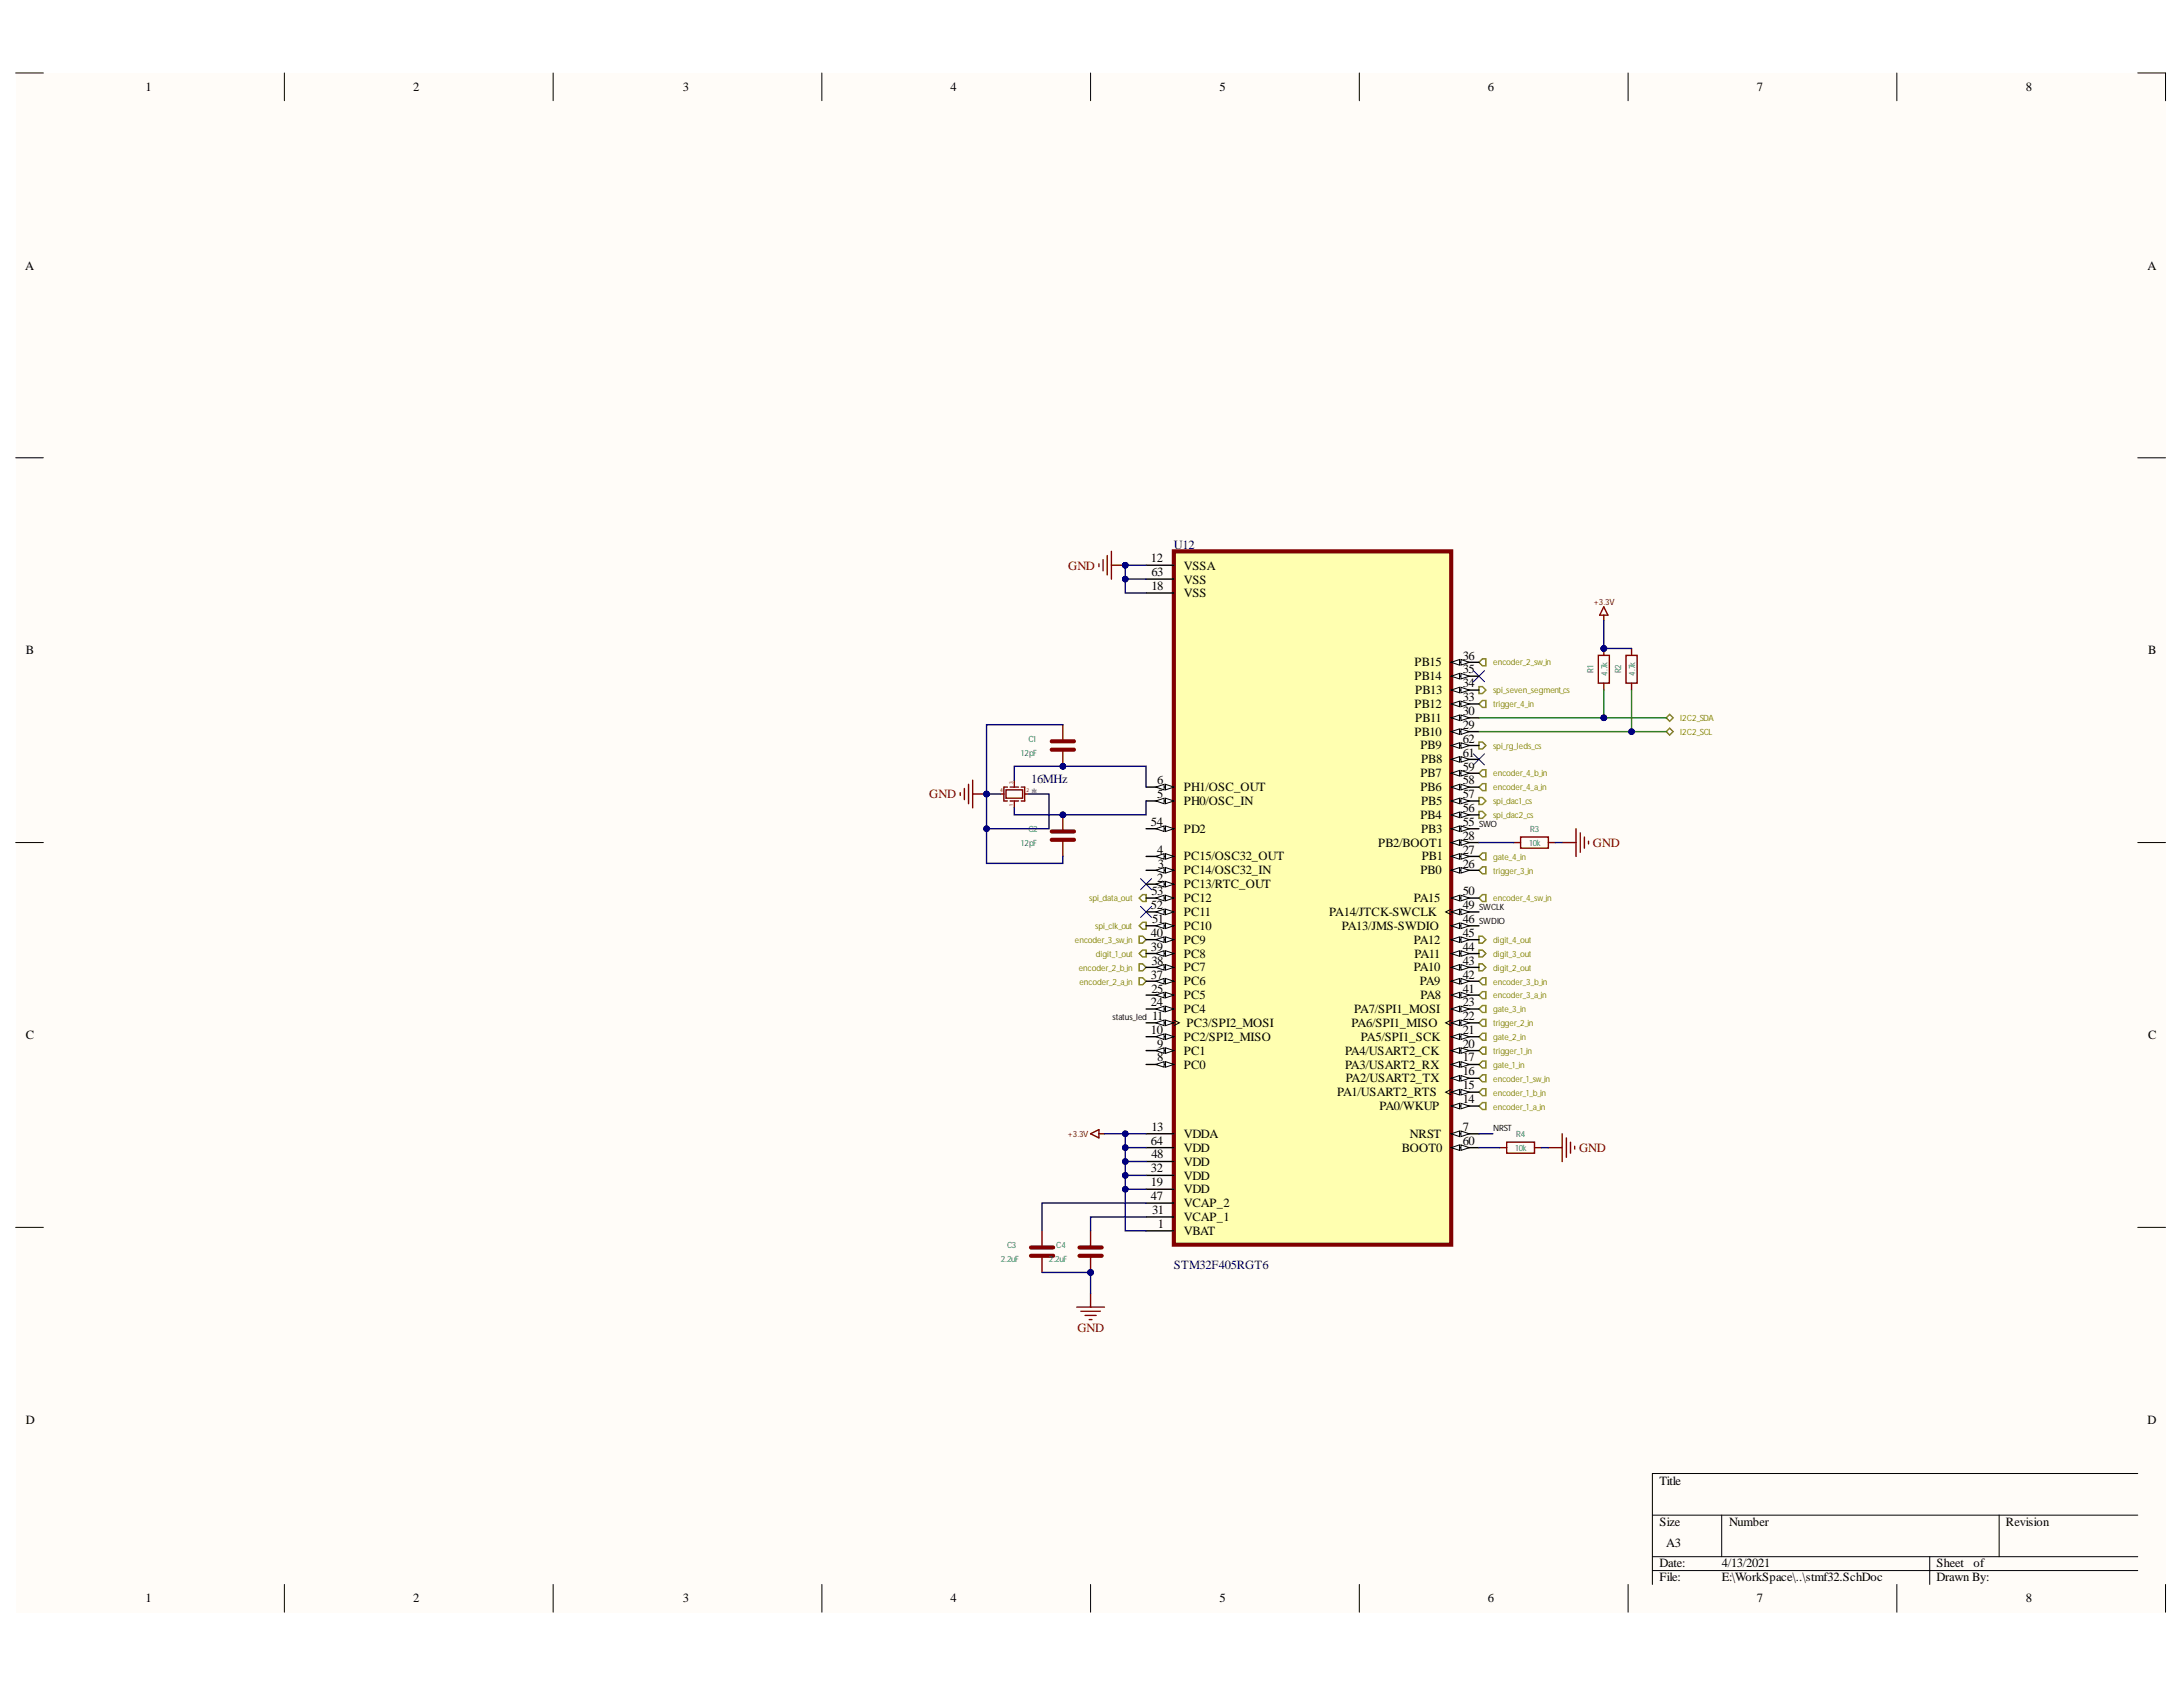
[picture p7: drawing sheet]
<svg xmlns="http://www.w3.org/2000/svg" width="279mm" height="216mm" viewBox="0 0 279 216" stroke-linecap="round" stroke-linejoin="round" font-family="sans-serif">
<defs><g id="words">
<g font-size="1.6">
<text x="18.6" y="11.7">1</text>
<text x="52.9" y="11.7">2</text>
<text x="87.4" y="11.7">3</text>
<text x="121.6" y="11.7">4</text>
<text x="156.1" y="11.7">5</text>
<text x="190.4" y="11.7">6</text>
<text x="224.9" y="11.7">7</text>
<text x="259.3" y="11.7">8</text>
<text x="3.2" y="34.5">A</text>
<text x="274.8" y="34.5">A</text>
<text x="147.3" y="72">12</text>
<text x="147.4" y="75.5">18</text>
<text x="147.4" y="73.7">63</text>
<text x="151.5" y="76.4">VSS</text>
<text x="151.5" y="74.7">VSS</text>
<text x="151.5" y="72.9">VSSA</text>
<text x="3.3" y="83.7">B</text>
<text x="274.9" y="83.7">B</text>
<text x="181" y="87">PB14</text>
<text x="181" y="85.2">PB15</text>
<text x="181.1" y="88.8">PB13</text>
<text x="187.2" y="89.7">33</text>
<text x="187.2" y="88">34</text>
<text x="187.2" y="86.2">35</text>
<text x="187.2" y="84.4">36</text>
<text x="181" y="94.1">PB10</text>
<text x="181" y="90.6">PB12</text>
<text x="181.1" y="92.4">PB11</text>
<text x="181.8" y="95.9">PB9</text>
<text x="187.2" y="95.1">62</text>
<text x="187.2" y="93.3">29</text>
<text x="187.2" y="91.5">30</text>
<text x="148.1" y="100.4">6</text>
<text x="151.5" y="101.2">PH1/OSC_OUT</text>
<text x="181.8" y="101.2">PB6</text>
<text x="181.8" y="99.5">PB7</text>
<text x="181.9" y="97.7">PB8</text>
<text x="187.2" y="100.4">58</text>
<text x="187.2" y="98.6">59</text>
<text x="187.2" y="96.8">61</text>
<text x="147.3" y="105.7">54</text>
<text x="148.1" y="102.2">5</text>
<text x="151.5" y="106.6">PD2</text>
<text x="151.5" y="103">PH0/OSC_IN</text>
<text x="181.8" y="104.8">PB4</text>
<text x="181.9" y="106.6">PB3</text>
<text x="181.9" y="103">PB5</text>
<text x="187.2" y="107.5">28</text>
<text x="187.2" y="105.7">55</text>
<text x="187.2" y="103.9">56</text>
<text x="187.2" y="102.2">57</text>
<text x="148.1" y="112.8">2</text>
<text x="148.1" y="109.3">4</text>
<text x="148.2" y="111">3</text>
<text x="151.5" y="113.7">PC13/RTC_OUT</text>
<text x="151.5" y="111.9">PC14/OSC32_IN</text>
<text x="151.5" y="110.1">PC15/OSC32_OUT</text>
<text x="176.4" y="108.3">PB2/BOOT1</text>
<text x="181.8" y="111.9">PB0</text>
<text x="182" y="110.1">PB1</text>
<text x="187.2" y="111">26</text>
<text x="187.2" y="109.3">27</text>
<text x="147.3" y="119.9">40</text>
<text x="147.3" y="116.4">52</text>
<text x="147.4" y="114.6">53</text>
<text x="147.4" y="118.1">51</text>
<text x="151.5" y="119">PC10</text>
<text x="151.5" y="117.2">PC11</text>
<text x="151.5" y="115.4">PC12</text>
<text x="170.1" y="117.2">PA14/JTCK-SWCLK</text>
<text x="171.7" y="119">PA13/JMS-SWDIO</text>
<text x="180.9" y="115.4">PA15</text>
<text x="187.2" y="119.9">45</text>
<text x="187.2" y="118.1">46</text>
<text x="187.2" y="116.4">49</text>
<text x="187.2" y="114.6">50</text>
<text x="147.3" y="125.2">37</text>
<text x="147.3" y="121.7">39</text>
<text x="147.4" y="123.5">38</text>
<text x="151.5" y="124.3">PC7</text>
<text x="151.5" y="122.5">PC8</text>
<text x="151.5" y="120.8">PC9</text>
<text x="180.9" y="124.3">PA10</text>
<text x="180.9" y="120.8">PA12</text>
<text x="181" y="122.5">PA11</text>
<text x="187.2" y="125.2">42</text>
<text x="187.2" y="123.5">43</text>
<text x="187.2" y="121.7">44</text>
<text x="147.3" y="128.8">24</text>
<text x="147.4" y="127">25</text>
<text x="147.4" y="130.6">11</text>
<text x="151.5" y="129.6">PC4</text>
<text x="151.5" y="127.9">PC5</text>
<text x="151.5" y="126.1">PC6</text>
<text x="151.8" y="131.4">PC3/SPI2_MOSI</text>
<text x="173" y="131.4">PA6/SPI1_MISO</text>
<text x="173.3" y="129.6">PA7/SPI1_MOSI</text>
<text x="181.7" y="126.1">PA9</text>
<text x="181.8" y="127.9">PA8</text>
<text x="187.2" y="130.6">22</text>
<text x="187.2" y="128.8">23</text>
<text x="187.2" y="127">41</text>
<text x="3.3" y="132.9">C</text>
<text x="147.3" y="132.4">10</text>
<text x="148.1" y="135.8">8</text>
<text x="148.1" y="134.1">9</text>
<text x="151.5" y="136.8">PC0</text>
<text x="151.5" y="135">PC1</text>
<text x="151.5" y="133.2">PC2/SPI2_MISO</text>
<text x="172.2" y="136.8">PA3/USART2_RX</text>
<text x="172.2" y="135">PA4/USART2_CK</text>
<text x="174.2" y="133.2">PA5/SPI1_SCK</text>
<text x="187.2" y="137.6">16</text>
<text x="187.2" y="135.8">17</text>
<text x="187.2" y="134.1">20</text>
<text x="187.2" y="132.4">21</text>
<text x="274.9" y="132.9">C</text>
<text x="171.1" y="140.3">PA1/USART2_RTS</text>
<text x="172.2" y="138.5">PA2/USART2_TX</text>
<text x="176.5" y="142.1">PA0/WKUP</text>
<text x="187.2" y="141.1">14</text>
<text x="187.2" y="139.4">15</text>
<text x="147.3" y="146.5">64</text>
<text x="147.4" y="148.3">48</text>
<text x="147.4" y="144.7">13</text>
<text x="151.5" y="149.2">VDD</text>
<text x="151.5" y="147.4">VDD</text>
<text x="151.5" y="145.6">VDDA</text>
<text x="179.4" y="147.4">BOOT0</text>
<text x="180.4" y="145.6">NRST</text>
<text x="187.2" y="146.5">60</text>
<text x="187.2" y="144.7">7</text>
<text x="147.3" y="153.6">47</text>
<text x="147.3" y="151.8">19</text>
<text x="147.3" y="150">32</text>
<text x="147.4" y="155.4">31</text>
<text x="151.5" y="154.5">VCAP_2</text>
<text x="151.5" y="152.7">VDD</text>
<text x="151.5" y="151">VDD</text>
<text x="148.2" y="157.1">1</text>
<text x="151.5" y="158.1">VBAT</text>
<text x="151.5" y="156.3">VCAP_1</text>
<text x="3.3" y="182.2">D</text>
<text x="274.8" y="182.2">D</text>
<text x="212.4" y="190">Title</text>
<text x="212.4" y="195.3">Size</text>
<text x="213.3" y="198">A3</text>
<text x="221.3" y="195.3">Number</text>
<text x="256.7" y="195.3">Revision</text>
<text x="212.4" y="200.6">Date:</text>
<text x="212.4" y="202.4">File:</text>
<text x="220.4" y="200.6">4/13/2021</text>
<text x="220.4" y="202.4">E:\WorkSpace\..\stmf32.SchDoc</text>
<text x="247.9" y="200.6">Sheet</text>
<text x="247.9" y="202.4">Drawn By:</text>
<text x="252.6" y="200.6">of</text>
<text x="18.6" y="205.1">1</text>
<text x="52.9" y="205.1">2</text>
<text x="87.4" y="205.1">3</text>
<text x="121.6" y="205.1">4</text>
<text x="156.1" y="205.1">5</text>
<text x="190.4" y="205.1">6</text>
<text x="224.9" y="205.1">7</text>
<text x="259.3" y="205.1">8</text>
</g>
<g font-size="1.6" fill="#000080">
<text x="150.2" y="70.2">U12</text>
<text x="132" y="100.2">16MHz</text>
<text x="132" y="102">*</text>
<text x="150.2" y="162.5">STM32F405RGT6</text>
</g>
<g font-size="1.6" fill="#800000">
<text x="136.7" y="72.9">GND</text>
<text x="118.9" y="102.2">GND</text>
<text x="203.9" y="108.3">GND</text>
<text x="202.1" y="147.4">GND</text>
<text x="137.9" y="170.5">GND</text>
</g>
<g font-size="1.1" fill="#800000">
<text x="204" y="77.4">+3.3V</text>
<text x="136.6" y="145.5">+3.3V</text>
</g>
<g font-size="1.1" fill="#848400">
<text x="191.1" y="85.2">encoder_2_sw_in</text>
<text x="191.1" y="88.7">spi_seven_segment_cs</text>
<text x="191.1" y="90.5">trigger_4_in</text>
<text x="191.1" y="95.8">spi_rg_leds_cs</text>
<text x="215" y="94">I2C2_SCL</text>
<text x="215" y="92.3">I2C2_SDA</text>
<text x="191.1" y="101.1">encoder_4_a_in</text>
<text x="191.1" y="99.4">encoder_4_b_in</text>
<text x="191.1" y="102.9">spi_dac1_cs</text>
<text x="191.1" y="104.7">spi_dac2_cs</text>
<text x="191.1" y="111.8">trigger_3_in</text>
<text x="191.1" y="110">gate_4_in</text>
<text x="139.4" y="115.4">spi_data_out</text>
<text x="140.2" y="118.9">spi_clk_out</text>
<text x="191.1" y="115.4">encoder_4_sw_in</text>
<text x="137.6" y="120.7">encoder_3_sw_in</text>
<text x="138.1" y="124.2">encoder_2_b_in</text>
<text x="140.3" y="122.5">digit_1_out</text>
<text x="191.1" y="124.2">digit_2_out</text>
<text x="191.1" y="122.5">digit_3_out</text>
<text x="191.1" y="120.7">digit_4_out</text>
<text x="138.1" y="126">encoder_2_a_in</text>
<text x="191.1" y="131.3">trigger_2_in</text>
<text x="191.1" y="129.6">gate_3_in</text>
<text x="191.1" y="127.8">encoder_3_a_in</text>
<text x="191.1" y="126">encoder_3_b_in</text>
<text x="191.1" y="136.7">gate_1_in</text>
<text x="191.1" y="134.9">trigger_1_in</text>
<text x="191.1" y="133.1">gate_2_in</text>
<text x="191.1" y="142">encoder_1_a_in</text>
<text x="191.1" y="140.2">encoder_1_b_in</text>
<text x="191.1" y="138.4">encoder_1_sw_in</text>
</g>
<g font-size="1.1" fill="#008484">
<text x="204" y="86.1" transform="rotate(-90 204 86.1)">R1</text>
<text x="205.7" y="86.5" transform="rotate(-90 205.7 86.5)">4.7k</text>
<text x="207.5" y="86.2" transform="rotate(-90 207.5 86.2)">R2</text>
<text x="209.3" y="86.5" transform="rotate(-90 209.3 86.5)">4.7k</text>
<text x="131.6" y="95">C1</text>
<text x="130.7" y="96.8">12pF</text>
<text x="131.6" y="106.5">C2</text>
<text x="195.8" y="106.5">R3</text>
<text x="130.7" y="108.3">12pF</text>
<text x="195.8" y="108.3">10k</text>
<text x="194" y="147.3">10k</text>
<text x="194.1" y="145.5">R4</text>
<text x="128.1" y="161.5">2.2uF</text>
<text x="128.9" y="159.8">C3</text>
<text x="134.3" y="161.5">2.2uF</text>
<text x="135.2" y="159.8">C4</text>
</g>
<g font-size="1.1">
<text x="189.3" y="105.8">SWO</text>
<text x="189.3" y="116.5">SWCLK</text>
<text x="189.3" y="118.2">SWDIO</text>
<text x="142.4" y="130.6">status_led</text>
<text x="191.1" y="144.8">NRST</text>
</g>
<g font-size=".7" fill="#840000">
<text x="128" y="101.4">4</text>
<text x="129.7" y="100.3" transform="rotate(-90 129.7 100.3)">3</text>
<text x="131.4" y="101.4">2</text>
<text x="129.7" y="103.1" transform="rotate(-90 129.7 103.1)">1</text>
</g>
</g></defs>
<g fill="#fffcf8">
<path d="M2 9.3h275.2v197h-275.2z" fill-rule="evenodd"/>
<path d="M5.6 12.9h268v189.9h-268z" fill-rule="evenodd"/>
</g>
<g fill="none" stroke="#000" stroke-width=".13">
<path d="M2 9.3h3.6M36.4 9.3v3.6M70.8 9.3v3.6M105.2 9.3v3.6M139.6 9.3v3.6M174 9.3v3.6M208.4 9.3v3.6M242.8 9.3v3.6M273.6 9.3h3.6v3.6M2 58.6h3.6M273.6 58.6h3.6M2 107.8h3.6"/>
<path d="M273.6 107.8h3.6M2 157.1h3.6M273.6 157.1h3.6M211.5 193.9h62.1M211.5 199.2h62.1M220.4 193.9v5.3M247 199.2v3.6M255.9 193.9v5.3M273.6 188.6h-62.1v14.2M36.4 202.8v3.5M70.8 202.8v3.5M105.2 202.8v3.5"/>
<path d="M139.6 202.8v3.5M174 202.8v3.5M208.4 202.8v3.5M211.5 201h62.1M242.8 202.8v3.5M277.2 202.8v3.5"/>
</g>
<path d="M189.3 136.2l.4-.4h.5v.9h-.5z" fill-rule="evenodd" fill="#fff"/>
<path d="M189.3 136.2l.4-.4h.5v.9h-.5z" fill="none" stroke="#848400" stroke-width=".18"/>
<path d="M189.3 134.5l.4-.5h.5v.9h-.5z" fill-rule="evenodd" fill="#fff"/>
<path d="M189.3 134.5l.4-.5h.5v.9h-.5z" fill="none" stroke="#848400" stroke-width=".18"/>
<path d="M189.3 132.7l.4-.5h.5v.9h-.5z" fill-rule="evenodd" fill="#fff"/>
<path d="M189.3 132.7l.4-.5h.5v.9h-.5z" fill="none" stroke="#848400" stroke-width=".18"/>
<path d="M189.3 130.9l.4-.4h.5v.8h-.5z" fill-rule="evenodd" fill="#fff"/>
<path d="M189.3 130.9l.4-.4h.5v.8h-.5z" fill="none" stroke="#848400" stroke-width=".18"/>
<path d="M189.3 129.1l.4-.4h.5v.9h-.5z" fill-rule="evenodd" fill="#fff"/>
<path d="M189.3 129.1l.4-.4h.5v.9h-.5z" fill="none" stroke="#848400" stroke-width=".18"/>
<path d="M189.3 111.4l.4-.5h.5v.9h-.5z" fill-rule="evenodd" fill="#fff"/>
<path d="M189.3 111.4l.4-.5h.5v.9h-.5z" fill="none" stroke="#848400" stroke-width=".18"/>
<path d="M189.3 109.6l.4-.4h.5v.8h-.5z" fill-rule="evenodd" fill="#fff"/>
<path d="M189.3 109.6l.4-.4h.5v.8h-.5z" fill="none" stroke="#848400" stroke-width=".18"/>
<path d="M189.3 90.1l.4-.5h.5v.9h-.5z" fill-rule="evenodd" fill="#fff"/>
<path d="M189.3 90.1l.4-.5h.5v.9h-.5z" fill="none" stroke="#848400" stroke-width=".18"/>
<path d="M189.3 141.5l.4-.4h.5v.9h-.5z" fill-rule="evenodd" fill="#fff"/>
<path d="M189.3 141.5l.4-.4h.5v.9h-.5z" fill="none" stroke="#848400" stroke-width=".18"/>
<path d="M189.3 139.8l.4-.5h.5v.9h-.5z" fill-rule="evenodd" fill="#fff"/>
<path d="M189.3 139.8l.4-.5h.5v.9h-.5z" fill="none" stroke="#848400" stroke-width=".18"/>
<path d="M189.3 138l.4-.4h.5v.8h-.5z" fill-rule="evenodd" fill="#fff"/>
<path d="M189.3 138l.4-.4h.5v.8h-.5z" fill="none" stroke="#848400" stroke-width=".18"/>
<path d="M145.8 125.1h.4l.5 .5-.5 .4h-.4z" fill-rule="evenodd" fill="#fff"/>
<path d="M145.8 125.1h.4l.5 .5-.5 .4h-.4z" fill="none" stroke="#848400" stroke-width=".18"/>
<path d="M145.8 123.4h.4l.5 .4-.5 .4h-.4z" fill-rule="evenodd" fill="#fff"/>
<path d="M145.8 123.4h.4l.5 .4-.5 .4h-.4z" fill="none" stroke="#848400" stroke-width=".18"/>
<path d="M189.3 84.8l.4-.5h.5v.9h-.5z" fill-rule="evenodd" fill="#fff"/>
<path d="M189.3 84.8l.4-.5h.5v.9h-.5z" fill="none" stroke="#848400" stroke-width=".18"/>
<path d="M189.3 127.4l.4-.5h.5v.9h-.5z" fill-rule="evenodd" fill="#fff"/>
<path d="M189.3 127.4l.4-.5h.5v.9h-.5z" fill="none" stroke="#848400" stroke-width=".18"/>
<path d="M189.3 125.6l.4-.5h.5v.9h-.5z" fill-rule="evenodd" fill="#fff"/>
<path d="M189.3 125.6l.4-.5h.5v.9h-.5z" fill="none" stroke="#848400" stroke-width=".18"/>
<path d="M145.8 119.8h.4l.5 .5-.5 .4h-.4z" fill-rule="evenodd" fill="#fff"/>
<path d="M145.8 119.8h.4l.5 .5-.5 .4h-.4z" fill="none" stroke="#848400" stroke-width=".18"/>
<path d="M189.3 100.7l.4-.4h.5v.9h-.5z" fill-rule="evenodd" fill="#fff"/>
<path d="M189.3 100.7l.4-.4h.5v.9h-.5z" fill="none" stroke="#848400" stroke-width=".18"/>
<path d="M189.3 99l.4-.5h.5v.9h-.5z" fill-rule="evenodd" fill="#fff"/>
<path d="M189.3 99l.4-.5h.5v.9h-.5z" fill="none" stroke="#848400" stroke-width=".18"/>
<path d="M189.3 114.9l.4-.4h.5v.9h-.5z" fill-rule="evenodd" fill="#fff"/>
<path d="M189.3 114.9l.4-.4h.5v.9h-.5z" fill="none" stroke="#848400" stroke-width=".18"/>
<path d="M145.8 122l.4-.4h.5v.9h-.5z" fill-rule="evenodd" fill="#fff"/>
<path d="M145.8 122l.4-.4h.5v.9h-.5z" fill="none" stroke="#848400" stroke-width=".18"/>
<path d="M189.3 123.4h.4l.5 .4-.5 .4h-.4z" fill-rule="evenodd" fill="#fff"/>
<path d="M189.3 123.4h.4l.5 .4-.5 .4h-.4z" fill="none" stroke="#848400" stroke-width=".18"/>
<path d="M189.3 121.6h.4l.5 .4-.5 .5h-.4z" fill-rule="evenodd" fill="#fff"/>
<path d="M189.3 121.6h.4l.5 .4-.5 .5h-.4z" fill="none" stroke="#848400" stroke-width=".18"/>
<path d="M189.3 119.8h.4l.5 .5-.5 .4h-.4z" fill-rule="evenodd" fill="#fff"/>
<path d="M189.3 119.8h.4l.5 .5-.5 .4h-.4z" fill="none" stroke="#848400" stroke-width=".18"/>
<path d="M145.8 118.5l.4-.5h.5v.9h-.5z" fill-rule="evenodd" fill="#fff"/>
<path d="M145.8 118.5l.4-.5h.5v.9h-.5z" fill="none" stroke="#848400" stroke-width=".18"/>
<path d="M145.8 114.9l.4-.4h.5v.9h-.5z" fill-rule="evenodd" fill="#fff"/>
<path d="M145.8 114.9l.4-.4h.5v.9h-.5z" fill="none" stroke="#848400" stroke-width=".18"/>
<path d="M189.3 102.1h.4l.5 .4-.5 .5h-.4z" fill-rule="evenodd" fill="#fff"/>
<path d="M189.3 102.1h.4l.5 .4-.5 .5h-.4z" fill="none" stroke="#848400" stroke-width=".18"/>
<path d="M189.3 103.8h.4l.5 .5-.5 .4h-.4z" fill-rule="evenodd" fill="#fff"/>
<path d="M189.3 103.8h.4l.5 .5-.5 .4h-.4z" fill="none" stroke="#848400" stroke-width=".18"/>
<path d="M189.3 87.9h.4l.5 .4-.5 .5h-.4z" fill-rule="evenodd" fill="#fff"/>
<path d="M189.3 87.9h.4l.5 .4-.5 .5h-.4z" fill="none" stroke="#848400" stroke-width=".18"/>
<path d="M189.3 95h.4l.5 .4-.5 .5h-.4z" fill-rule="evenodd" fill="#fff"/>
<path d="M189.3 95h.4l.5 .4-.5 .5h-.4z" fill="none" stroke="#848400" stroke-width=".18"/>
<path d="M213.7 93.2l.4 .4-.4 .5-.4-.5z" fill-rule="evenodd" fill="#fff"/>
<path d="M213.7 93.2l.4 .4-.4 .5-.4-.5z" fill="none" stroke="#848400" stroke-width=".18"/>
<path d="M213.7 91.4l.4 .5-.4 .4-.4-.4z" fill-rule="evenodd" fill="#fff"/>
<path d="M213.7 91.4l.4 .5-.4 .4-.4-.4z" fill="none" stroke="#848400" stroke-width=".18"/>
<path d="M188.6 96.5l1.4 1.4M188.6 85.8l1.4 1.4M190 96.5l-1.4 1.4M190 85.8l-1.4 1.4M146 116l1.4 1.4M146 112.4l1.4 1.5M147.4 116l-1.4 1.4M147.4 112.4l-1.4 1.5" fill="none" stroke="#000084" stroke-width=".13"/>
<path d="M150.2 70.6h35.5v88.7h-35.5z" fill-rule="evenodd" fill="#ffffb0"/>
<path d="M150.2 70.6h35.5v88.7h-35.5z" fill="none" stroke="#800000" stroke-width=".53"/>
<path d="M185.7 146.9h3.6" fill="none" stroke="#000" stroke-width=".18"/>
<path d="M185.7 146.9l1.1-.4v.7z" fill="#f8fcff"/>
<path d="M185.7 146.9l1.1-.4v.7z" fill="none" stroke="#000" stroke-width=".13"/>
<path d="M187 146.5l1.1 .4-1.1 .3z" fill="#f8fcff"/>
<path d="M187 146.5l1.1 .4-1.1 .3z" fill="none" stroke="#000" stroke-width=".13"/>
<path d="M185.7 145.1h3.6" fill="none" stroke="#000" stroke-width=".18"/>
<path d="M185.7 145.1l1.1-.4v.8z" fill="#f8fcff"/>
<path d="M185.7 145.1l1.1-.4v.8z" fill="none" stroke="#000" stroke-width=".13"/>
<path d="M187 144.7l1.1 .4-1.1 .4z" fill="#f8fcff"/>
<path d="M187 144.7l1.1 .4-1.1 .4z" fill="none" stroke="#000" stroke-width=".13"/>
<path d="M185.7 141.5h3.6" fill="none" stroke="#000" stroke-width=".18"/>
<path d="M185.7 141.5l1.1-.3v.7z" fill="#f8fcff"/>
<path d="M185.7 141.5l1.1-.3v.7z" fill="none" stroke="#000" stroke-width=".13"/>
<path d="M187 141.2l1.1 .3-1.1 .4z" fill="#f8fcff"/>
<path d="M187 141.2l1.1 .3-1.1 .4z" fill="none" stroke="#000" stroke-width=".13"/>
<path d="M185.7 139.8h3.6" fill="none" stroke="#000" stroke-width=".18"/>
<path d="M185.7 139.8l1.1-.4v.7z" fill="#f8fcff"/>
<path d="M185.7 139.8l1.1-.4v.7z" fill="none" stroke="#000" stroke-width=".13"/>
<path d="M187 139.4l1.1 .4-1.1 .3z" fill="#f8fcff"/>
<path d="M185.7 139.4l-.7 .4 .7 .3M187 139.4l1.1 .4-1.1 .3z" fill="none" stroke="#000" stroke-width=".13"/>
<path d="M185.7 138h3.6" fill="none" stroke="#000" stroke-width=".18"/>
<path d="M185.7 138l1.1-.4v.8z" fill="#f8fcff"/>
<path d="M185.7 138l1.1-.4v.8z" fill="none" stroke="#000" stroke-width=".13"/>
<path d="M187 137.6l1.1 .4-1.1 .4z" fill="#f8fcff"/>
<path d="M187 137.6l1.1 .4-1.1 .4z" fill="none" stroke="#000" stroke-width=".13"/>
<path d="M185.7 136.2h3.6" fill="none" stroke="#000" stroke-width=".18"/>
<path d="M185.7 136.2l1.1-.3v.7z" fill="#f8fcff"/>
<path d="M185.7 136.2l1.1-.3v.7z" fill="none" stroke="#000" stroke-width=".13"/>
<path d="M187 135.9l1.1 .3-1.1 .4z" fill="#f8fcff"/>
<path d="M187 135.9l1.1 .3-1.1 .4z" fill="none" stroke="#000" stroke-width=".13"/>
<path d="M185.7 134.5h3.6" fill="none" stroke="#000" stroke-width=".18"/>
<path d="M185.7 134.5l1.1-.4v.7z" fill="#f8fcff"/>
<path d="M185.7 134.5l1.1-.4v.7z" fill="none" stroke="#000" stroke-width=".13"/>
<path d="M187 134.1l1.1 .4-1.1 .3z" fill="#f8fcff"/>
<path d="M187 134.1l1.1 .4-1.1 .3z" fill="none" stroke="#000" stroke-width=".13"/>
<path d="M185.7 132.7h3.6" fill="none" stroke="#000" stroke-width=".18"/>
<path d="M185.7 132.7l1.1-.4v.7z" fill="#f8fcff"/>
<path d="M185.7 132.7l1.1-.4v.7z" fill="none" stroke="#000" stroke-width=".13"/>
<path d="M187 132.3l1.1 .4-1.1 .3z" fill="#f8fcff"/>
<path d="M187 132.3l1.1 .4-1.1 .3z" fill="none" stroke="#000" stroke-width=".13"/>
<path d="M185.7 130.9h3.6" fill="none" stroke="#000" stroke-width=".18"/>
<path d="M185.7 130.9l1.1-.4v.8z" fill="#f8fcff"/>
<path d="M185.7 130.9l1.1-.4v.8z" fill="none" stroke="#000" stroke-width=".13"/>
<path d="M187 130.5l1.1 .4-1.1 .4z" fill="#f8fcff"/>
<path d="M185.7 130.5l-.7 .4 .7 .4M187 130.5l1.1 .4-1.1 .4z" fill="none" stroke="#000" stroke-width=".13"/>
<path d="M185.7 129.1h3.6" fill="none" stroke="#000" stroke-width=".18"/>
<path d="M185.7 129.1l1.1-.3v.7z" fill="#f8fcff"/>
<path d="M185.7 129.1l1.1-.3v.7z" fill="none" stroke="#000" stroke-width=".13"/>
<path d="M187 128.8l1.1 .3-1.1 .4z" fill="#f8fcff"/>
<path d="M187 128.8l1.1 .3-1.1 .4z" fill="none" stroke="#000" stroke-width=".13"/>
<path d="M185.7 127.4h3.6" fill="none" stroke="#000" stroke-width=".18"/>
<path d="M185.7 127.4l1.1-.4v.7z" fill="#f8fcff"/>
<path d="M185.7 127.4l1.1-.4v.7z" fill="none" stroke="#000" stroke-width=".13"/>
<path d="M187 127l1.1 .4-1.1 .3z" fill="#f8fcff"/>
<path d="M187 127l1.1 .4-1.1 .3z" fill="none" stroke="#000" stroke-width=".13"/>
<path d="M185.7 125.6h3.6" fill="none" stroke="#000" stroke-width=".18"/>
<path d="M185.7 125.6l1.1-.4v.7z" fill="#f8fcff"/>
<path d="M185.7 125.6l1.1-.4v.7z" fill="none" stroke="#000" stroke-width=".13"/>
<path d="M187 125.2l1.1 .4-1.1 .3z" fill="#f8fcff"/>
<path d="M187 125.2l1.1 .4-1.1 .3z" fill="none" stroke="#000" stroke-width=".13"/>
<path d="M185.7 123.8h3.6" fill="none" stroke="#000" stroke-width=".18"/>
<path d="M185.7 123.8l1.1-.3v.7z" fill="#f8fcff"/>
<path d="M185.7 123.8l1.1-.3v.7z" fill="none" stroke="#000" stroke-width=".13"/>
<path d="M187 123.5l1.1 .3-1.1 .4z" fill="#f8fcff"/>
<path d="M187 123.5l1.1 .3-1.1 .4z" fill="none" stroke="#000" stroke-width=".13"/>
<path d="M185.7 122h3.6" fill="none" stroke="#000" stroke-width=".18"/>
<path d="M185.7 122l1.1-.3v.7z" fill="#f8fcff"/>
<path d="M185.7 122l1.1-.3v.7z" fill="none" stroke="#000" stroke-width=".13"/>
<path d="M187 121.7l1.1 .3-1.1 .4z" fill="#f8fcff"/>
<path d="M187 121.7l1.1 .3-1.1 .4z" fill="none" stroke="#000" stroke-width=".13"/>
<path d="M185.7 120.3h3.6" fill="none" stroke="#000" stroke-width=".18"/>
<path d="M185.7 120.3l1.1-.4v.7z" fill="#f8fcff"/>
<path d="M185.7 120.3l1.1-.4v.7z" fill="none" stroke="#000" stroke-width=".13"/>
<path d="M187 119.9l1.1 .4-1.1 .3z" fill="#f8fcff"/>
<path d="M187 119.9l1.1 .4-1.1 .3z" fill="none" stroke="#000" stroke-width=".13"/>
<path d="M185.7 118.5h3.6" fill="none" stroke="#000" stroke-width=".18"/>
<path d="M185.7 118.5l1.1-.4v.7z" fill="#f8fcff"/>
<path d="M185.7 118.5l1.1-.4v.7z" fill="none" stroke="#000" stroke-width=".13"/>
<path d="M187 118.1l1.1 .4-1.1 .3z" fill="#f8fcff"/>
<path d="M187 118.1l1.1 .4-1.1 .3z" fill="none" stroke="#000" stroke-width=".13"/>
<path d="M185.7 116.7h3.6" fill="none" stroke="#000" stroke-width=".18"/>
<path d="M185.7 116.7l1.1-.4v.8z" fill="#f8fcff"/>
<path d="M185.7 116.7l1.1-.4v.8z" fill="none" stroke="#000" stroke-width=".13"/>
<path d="M187 116.3l1.1 .4-1.1 .4z" fill="#f8fcff"/>
<path d="M185.7 116.3l-.7 .4 .7 .4M187 116.3l1.1 .4-1.1 .4z" fill="none" stroke="#000" stroke-width=".13"/>
<path d="M185.7 114.9h3.6" fill="none" stroke="#000" stroke-width=".18"/>
<path d="M185.7 114.9l1.1-.3v.7z" fill="#f8fcff"/>
<path d="M185.7 114.9l1.1-.3v.7z" fill="none" stroke="#000" stroke-width=".13"/>
<path d="M187 114.6l1.1 .3-1.1 .4z" fill="#f8fcff"/>
<path d="M187 114.6l1.1 .3-1.1 .4z" fill="none" stroke="#000" stroke-width=".13"/>
<path d="M185.7 111.4h3.6" fill="none" stroke="#000" stroke-width=".18"/>
<path d="M185.7 111.4l1.1-.4v.7z" fill="#f8fcff"/>
<path d="M185.7 111.4l1.1-.4v.7z" fill="none" stroke="#000" stroke-width=".13"/>
<path d="M187 111l1.1 .4-1.1 .3z" fill="#f8fcff"/>
<path d="M187 111l1.1 .4-1.1 .3z" fill="none" stroke="#000" stroke-width=".13"/>
<path d="M185.7 109.6h3.6" fill="none" stroke="#000" stroke-width=".18"/>
<path d="M185.7 109.6l1.1-.3v.7z" fill="#f8fcff"/>
<path d="M185.7 109.6l1.1-.3v.7z" fill="none" stroke="#000" stroke-width=".13"/>
<path d="M187 109.3l1.1 .3-1.1 .4z" fill="#f8fcff"/>
<path d="M187 109.3l1.1 .3-1.1 .4z" fill="none" stroke="#000" stroke-width=".13"/>
<path d="M185.7 107.8h3.6" fill="none" stroke="#000" stroke-width=".18"/>
<path d="M185.7 107.8l1.1-.3v.7z" fill="#f8fcff"/>
<path d="M185.7 107.8l1.1-.3v.7z" fill="none" stroke="#000" stroke-width=".13"/>
<path d="M187 107.5l1.1 .3-1.1 .4z" fill="#f8fcff"/>
<path d="M187 107.5l1.1 .3-1.1 .4z" fill="none" stroke="#000" stroke-width=".13"/>
<path d="M185.7 106.1h3.6" fill="none" stroke="#000" stroke-width=".18"/>
<path d="M185.7 106.1l1.1-.4v.7z" fill="#f8fcff"/>
<path d="M185.7 106.1l1.1-.4v.7z" fill="none" stroke="#000" stroke-width=".13"/>
<path d="M187 105.7l1.1 .4-1.1 .3z" fill="#f8fcff"/>
<path d="M187 105.7l1.1 .4-1.1 .3z" fill="none" stroke="#000" stroke-width=".13"/>
<path d="M185.7 104.3h3.6" fill="none" stroke="#000" stroke-width=".18"/>
<path d="M185.7 104.3l1.1-.4v.7z" fill="#f8fcff"/>
<path d="M185.7 104.3l1.1-.4v.7z" fill="none" stroke="#000" stroke-width=".13"/>
<path d="M187 103.9l1.1 .4-1.1 .3z" fill="#f8fcff"/>
<path d="M187 103.9l1.1 .4-1.1 .3z" fill="none" stroke="#000" stroke-width=".13"/>
<path d="M185.7 102.5h3.6" fill="none" stroke="#000" stroke-width=".18"/>
<path d="M185.7 102.5l1.1-.3v.7z" fill="#f8fcff"/>
<path d="M185.7 102.5l1.1-.3v.7z" fill="none" stroke="#000" stroke-width=".13"/>
<path d="M187 102.2l1.1 .3-1.1 .4z" fill="#f8fcff"/>
<path d="M187 102.2l1.1 .3-1.1 .4z" fill="none" stroke="#000" stroke-width=".13"/>
<path d="M185.7 100.7h3.6" fill="none" stroke="#000" stroke-width=".18"/>
<path d="M185.7 100.7l1.1-.3v.7z" fill="#f8fcff"/>
<path d="M185.7 100.7l1.1-.3v.7z" fill="none" stroke="#000" stroke-width=".13"/>
<path d="M187 100.4l1.1 .3-1.1 .4z" fill="#f8fcff"/>
<path d="M187 100.4l1.1 .3-1.1 .4z" fill="none" stroke="#000" stroke-width=".13"/>
<path d="M185.7 99h3.6" fill="none" stroke="#000" stroke-width=".18"/>
<path d="M185.7 99l1.1-.4v.7z" fill="#f8fcff"/>
<path d="M185.7 99l1.1-.4v.7z" fill="none" stroke="#000" stroke-width=".13"/>
<path d="M187 98.6l1.1 .4-1.1 .3z" fill="#f8fcff"/>
<path d="M187 98.6l1.1 .4-1.1 .3z" fill="none" stroke="#000" stroke-width=".13"/>
<path d="M185.7 97.2h3.6" fill="none" stroke="#000" stroke-width=".18"/>
<path d="M185.7 97.2l1.1-.4v.7z" fill="#f8fcff"/>
<path d="M185.7 97.2l1.1-.4v.7z" fill="none" stroke="#000" stroke-width=".13"/>
<path d="M187 96.8l1.1 .4-1.1 .3z" fill="#f8fcff"/>
<path d="M187 96.8l1.1 .4-1.1 .3z" fill="none" stroke="#000" stroke-width=".13"/>
<path d="M185.7 95.4h3.6" fill="none" stroke="#000" stroke-width=".18"/>
<path d="M185.7 95.4l1.1-.3v.7z" fill="#f8fcff"/>
<path d="M185.7 95.4l1.1-.3v.7z" fill="none" stroke="#000" stroke-width=".13"/>
<path d="M187 95.1l1.1 .3-1.1 .4z" fill="#f8fcff"/>
<path d="M187 95.1l1.1 .3-1.1 .4z" fill="none" stroke="#000" stroke-width=".13"/>
<path d="M185.7 93.6h3.6" fill="none" stroke="#000" stroke-width=".18"/>
<path d="M185.7 93.6l1.1-.3v.7z" fill="#f8fcff"/>
<path d="M185.7 93.6l1.1-.3v.7z" fill="none" stroke="#000" stroke-width=".13"/>
<path d="M187 93.3l1.1 .3-1.1 .4z" fill="#f8fcff"/>
<path d="M187 93.3l1.1 .3-1.1 .4z" fill="none" stroke="#000" stroke-width=".13"/>
<path d="M185.7 91.9h3.6" fill="none" stroke="#000" stroke-width=".18"/>
<path d="M185.7 91.9l1.1-.4v.7z" fill="#f8fcff"/>
<path d="M185.7 91.9l1.1-.4v.7z" fill="none" stroke="#000" stroke-width=".13"/>
<path d="M187 91.5l1.1 .4-1.1 .3z" fill="#f8fcff"/>
<path d="M187 91.5l1.1 .4-1.1 .3z" fill="none" stroke="#000" stroke-width=".13"/>
<path d="M185.7 90.1h3.6" fill="none" stroke="#000" stroke-width=".18"/>
<path d="M185.7 90.1l1.1-.4v.7z" fill="#f8fcff"/>
<path d="M185.7 90.1l1.1-.4v.7z" fill="none" stroke="#000" stroke-width=".13"/>
<path d="M187 89.7l1.1 .4-1.1 .3z" fill="#f8fcff"/>
<path d="M187 89.7l1.1 .4-1.1 .3z" fill="none" stroke="#000" stroke-width=".13"/>
<path d="M185.7 88.3h3.6" fill="none" stroke="#000" stroke-width=".18"/>
<path d="M185.7 88.3l1.1-.3v.7z" fill="#f8fcff"/>
<path d="M185.7 88.3l1.1-.3v.7z" fill="none" stroke="#000" stroke-width=".13"/>
<path d="M187 88l1.1 .3-1.1 .4z" fill="#f8fcff"/>
<path d="M187 88l1.1 .3-1.1 .4z" fill="none" stroke="#000" stroke-width=".13"/>
<path d="M185.7 86.5h3.6" fill="none" stroke="#000" stroke-width=".18"/>
<path d="M185.7 86.5l1.1-.3v.7z" fill="#f8fcff"/>
<path d="M185.7 86.5l1.1-.3v.7z" fill="none" stroke="#000" stroke-width=".13"/>
<path d="M187 86.2l1.1 .3-1.1 .4z" fill="#f8fcff"/>
<path d="M187 86.2l1.1 .3-1.1 .4z" fill="none" stroke="#000" stroke-width=".13"/>
<path d="M185.7 84.8h3.6" fill="none" stroke="#000" stroke-width=".18"/>
<path d="M185.7 84.8l1.1-.4v.7z" fill="#f8fcff"/>
<path d="M185.7 84.8l1.1-.4v.7z" fill="none" stroke="#000" stroke-width=".13"/>
<path d="M187 84.4l1.1 .4-1.1 .3z" fill="#f8fcff"/>
<path d="M187 84.4l1.1 .4-1.1 .3z" fill="none" stroke="#000" stroke-width=".13"/>
<path d="M146.7 136.2h3.5M146.7 157.5h3.5M146.7 155.7h3.5M146.7 154h3.5M146.7 152.2h3.5M146.7 150.4h3.5M146.7 148.6h3.5M146.7 146.9h3.5M146.7 145.1h3.5" fill="none" stroke="#000" stroke-width=".18"/>
<path d="M149.2 135.9l1 .3-1 .4z" fill="#f8fcff"/>
<path d="M149.2 135.9l1 .3-1 .4z" fill="none" stroke="#000" stroke-width=".13"/>
<path d="M147.9 136.2l1.1-.3v.7z" fill="#f8fcff"/>
<path d="M147.9 136.2l1.1-.3v.7z" fill="none" stroke="#000" stroke-width=".13"/>
<path d="M146.7 134.5h3.5" fill="none" stroke="#000" stroke-width=".18"/>
<path d="M149.2 134.1l1 .4-1 .3z" fill="#f8fcff"/>
<path d="M149.2 134.1l1 .4-1 .3z" fill="none" stroke="#000" stroke-width=".13"/>
<path d="M147.9 134.5l1.1-.4v.7z" fill="#f8fcff"/>
<path d="M147.9 134.5l1.1-.4v.7z" fill="none" stroke="#000" stroke-width=".13"/>
<path d="M146.7 132.7h3.5" fill="none" stroke="#000" stroke-width=".18"/>
<path d="M149.2 132.3l1 .4-1 .3z" fill="#f8fcff"/>
<path d="M149.2 132.3l1 .4-1 .3z" fill="none" stroke="#000" stroke-width=".13"/>
<path d="M147.9 132.7l1.1-.4v.7z" fill="#f8fcff"/>
<path d="M147.9 132.7l1.1-.4v.7z" fill="none" stroke="#000" stroke-width=".13"/>
<path d="M146.7 130.9h3.5" fill="none" stroke="#000" stroke-width=".18"/>
<path d="M149.2 130.5l1 .4-1 .4z" fill="#f8fcff"/>
<path d="M149.2 130.5l1 .4-1 .4z" fill="none" stroke="#000" stroke-width=".13"/>
<path d="M147.9 130.9l1.1-.4v.8z" fill="#f8fcff"/>
<path d="M147.9 130.9l1.1-.4v.8zM150.2 130.5l.7 .4-.7 .4" fill="none" stroke="#000" stroke-width=".13"/>
<path d="M146.7 129.1h3.5" fill="none" stroke="#000" stroke-width=".18"/>
<path d="M149.2 128.8l1 .3-1 .4z" fill="#f8fcff"/>
<path d="M149.2 128.8l1 .3-1 .4z" fill="none" stroke="#000" stroke-width=".13"/>
<path d="M147.9 129.1l1.1-.3v.7z" fill="#f8fcff"/>
<path d="M147.9 129.1l1.1-.3v.7z" fill="none" stroke="#000" stroke-width=".13"/>
<path d="M146.7 127.4h3.5" fill="none" stroke="#000" stroke-width=".18"/>
<path d="M149.2 127l1 .4-1 .3z" fill="#f8fcff"/>
<path d="M149.2 127l1 .4-1 .3z" fill="none" stroke="#000" stroke-width=".13"/>
<path d="M147.9 127.4l1.1-.4v.7z" fill="#f8fcff"/>
<path d="M147.9 127.4l1.1-.4v.7z" fill="none" stroke="#000" stroke-width=".13"/>
<path d="M146.7 125.6h3.5" fill="none" stroke="#000" stroke-width=".18"/>
<path d="M149.2 125.2l1 .4-1 .3z" fill="#f8fcff"/>
<path d="M149.2 125.2l1 .4-1 .3z" fill="none" stroke="#000" stroke-width=".13"/>
<path d="M147.9 125.6l1.1-.4v.7z" fill="#f8fcff"/>
<path d="M147.9 125.6l1.1-.4v.7z" fill="none" stroke="#000" stroke-width=".13"/>
<path d="M146.7 123.8h3.5" fill="none" stroke="#000" stroke-width=".18"/>
<path d="M149.2 123.4l1 .4-1 .4z" fill="#f8fcff"/>
<path d="M149.2 123.4l1 .4-1 .4z" fill="none" stroke="#000" stroke-width=".13"/>
<path d="M147.9 123.8l1.1-.4v.8z" fill="#f8fcff"/>
<path d="M147.9 123.8l1.1-.4v.8z" fill="none" stroke="#000" stroke-width=".13"/>
<path d="M146.7 122h3.5" fill="none" stroke="#000" stroke-width=".18"/>
<path d="M149.2 121.7l1 .3-1 .4z" fill="#f8fcff"/>
<path d="M149.2 121.7l1 .3-1 .4z" fill="none" stroke="#000" stroke-width=".13"/>
<path d="M147.9 122l1.1-.3v.7z" fill="#f8fcff"/>
<path d="M147.9 122l1.1-.3v.7z" fill="none" stroke="#000" stroke-width=".13"/>
<path d="M146.7 120.3h3.5" fill="none" stroke="#000" stroke-width=".18"/>
<path d="M149.2 119.9l1 .4-1 .3z" fill="#f8fcff"/>
<path d="M149.2 119.9l1 .4-1 .3z" fill="none" stroke="#000" stroke-width=".13"/>
<path d="M147.9 120.3l1.1-.4v.7z" fill="#f8fcff"/>
<path d="M147.9 120.3l1.1-.4v.7z" fill="none" stroke="#000" stroke-width=".13"/>
<path d="M146.7 118.5h3.5" fill="none" stroke="#000" stroke-width=".18"/>
<path d="M149.2 118.1l1 .4-1 .3z" fill="#f8fcff"/>
<path d="M149.2 118.1l1 .4-1 .3z" fill="none" stroke="#000" stroke-width=".13"/>
<path d="M147.9 118.5l1.1-.4v.7z" fill="#f8fcff"/>
<path d="M147.9 118.5l1.1-.4v.7z" fill="none" stroke="#000" stroke-width=".13"/>
<path d="M146.7 116.7h3.5" fill="none" stroke="#000" stroke-width=".18"/>
<path d="M149.2 116.3l1 .4-1 .4z" fill="#f8fcff"/>
<path d="M149.2 116.3l1 .4-1 .4z" fill="none" stroke="#000" stroke-width=".13"/>
<path d="M147.9 116.7l1.1-.4v.8z" fill="#f8fcff"/>
<path d="M147.9 116.7l1.1-.4v.8z" fill="none" stroke="#000" stroke-width=".13"/>
<path d="M146.7 114.9h3.5" fill="none" stroke="#000" stroke-width=".18"/>
<path d="M149.2 114.6l1 .3-1 .4z" fill="#f8fcff"/>
<path d="M149.2 114.6l1 .3-1 .4z" fill="none" stroke="#000" stroke-width=".13"/>
<path d="M147.9 114.9l1.1-.3v.7z" fill="#f8fcff"/>
<path d="M147.9 114.9l1.1-.3v.7z" fill="none" stroke="#000" stroke-width=".13"/>
<path d="M146.7 113.2h3.5" fill="none" stroke="#000" stroke-width=".18"/>
<path d="M149.2 112.8l1 .4-1 .3z" fill="#f8fcff"/>
<path d="M149.2 112.8l1 .4-1 .3z" fill="none" stroke="#000" stroke-width=".13"/>
<path d="M147.9 113.2l1.1-.4v.7z" fill="#f8fcff"/>
<path d="M147.9 113.2l1.1-.4v.7z" fill="none" stroke="#000" stroke-width=".13"/>
<path d="M146.7 111.4h3.5" fill="none" stroke="#000" stroke-width=".18"/>
<path d="M149.2 111l1 .4-1 .3z" fill="#f8fcff"/>
<path d="M149.2 111l1 .4-1 .3z" fill="none" stroke="#000" stroke-width=".13"/>
<path d="M147.9 111.4l1.1-.4v.7z" fill="#f8fcff"/>
<path d="M147.9 111.4l1.1-.4v.7z" fill="none" stroke="#000" stroke-width=".13"/>
<path d="M146.7 109.6h3.5" fill="none" stroke="#000" stroke-width=".18"/>
<path d="M149.2 109.3l1 .3-1 .4z" fill="#f8fcff"/>
<path d="M149.2 109.3l1 .3-1 .4z" fill="none" stroke="#000" stroke-width=".13"/>
<path d="M147.9 109.6l1.1-.3v.7z" fill="#f8fcff"/>
<path d="M147.9 109.6l1.1-.3v.7z" fill="none" stroke="#000" stroke-width=".13"/>
<path d="M146.7 106.1h3.5" fill="none" stroke="#000" stroke-width=".18"/>
<path d="M149.2 105.7l1 .4-1 .3z" fill="#f8fcff"/>
<path d="M149.2 105.7l1 .4-1 .3z" fill="none" stroke="#000" stroke-width=".13"/>
<path d="M147.9 106.1l1.1-.4v.7z" fill="#f8fcff"/>
<path d="M147.9 106.1l1.1-.4v.7z" fill="none" stroke="#000" stroke-width=".13"/>
<path d="M146.7 102.5h3.5" fill="none" stroke="#000" stroke-width=".18"/>
<path d="M149.2 102.2l1 .3-1 .4z" fill="#f8fcff"/>
<path d="M149.2 102.2l1 .3-1 .4z" fill="none" stroke="#000" stroke-width=".13"/>
<path d="M147.9 102.5l1.1-.3v.7z" fill="#f8fcff"/>
<path d="M147.9 102.5l1.1-.3v.7z" fill="none" stroke="#000" stroke-width=".13"/>
<path d="M146.7 100.7h3.5" fill="none" stroke="#000" stroke-width=".18"/>
<path d="M149.2 100.4l1 .3-1 .4z" fill="#f8fcff"/>
<path d="M149.2 100.4l1 .3-1 .4z" fill="none" stroke="#000" stroke-width=".13"/>
<path d="M147.9 100.7l1.1-.3v.7z" fill="#f8fcff"/>
<path d="M147.9 100.7l1.1-.3v.7z" fill="none" stroke="#000" stroke-width=".13"/>
<path d="M146.7 75.9h3.5M146.7 74.1h3.5M146.7 72.3h3.5" fill="none" stroke="#000" stroke-width=".18"/>
<g fill="none" stroke="#840000" stroke-width=".18">
<path d="M129.8 99.8v.9M128 101.6h.5M128.8 101.1h2.1v1.1h-2.1zM128.9 100.7h-.4v1.8h.4M129.3 102.5h1.1M129.3 100.7h1.1M129.8 102.5v.9M130.7 100.7h.5v1.8h-.5M131.2 101.6h.4M133.4 157.5v2M192 146.9h.8M192.8 146.2h3.6v1.4h-3.6z"/>
<path d="M196.4 146.9h.9M133.4 160.9v1.9"/>
</g>
<path d="M139.6 145.1l1-.5v1zM140.6 145.1h.8M198.2 146.9h1.7M199.9 145.1v3.6M200.5 145.6v2.5M201 146.2v1.4M201.5 146.7v.4" fill="none" stroke="#800000" stroke-width=".18"/>
<path d="M132 159.7h2.8M132 160.7h2.8" fill="none" stroke="#840000" stroke-width=".53"/>
<circle cx="139.6" cy="162.8" r=".36" fill="#000080"/>
<circle cx="139.6" cy="162.8" r=".36" fill="none" stroke="#000080" stroke-width=".13"/>
<path d="M139.6 160.9v1.9" fill="none" stroke="#840000" stroke-width=".18"/>
<circle cx="139.6" cy="162.8" r=".36" fill="#000080"/>
<circle cx="139.6" cy="162.8" r=".36" fill="none" stroke="#000080" stroke-width=".13"/>
<path d="M193.7 107.8h.9M194.6 107.1h3.6v1.4h-3.6zM198.2 107.8h.9M139.6 157.5v2" fill="none" stroke="#840000" stroke-width=".18"/>
<path d="M138.2 159.7h2.8M138.2 160.7h2.8" fill="none" stroke="#840000" stroke-width=".53"/>
<g fill="none" stroke="#800000" stroke-width=".18">
<path d="M140.6 72.2v.3M141.2 71.6v1.5M141.7 71.1v2.5M142.2 70.6v3.5M142.2 72.3h1.8M199.9 107.8h1.8M201.7 106.1v3.5M202.3 106.6v2.5M202.8 107.1v1.4M203.3 107.7v.3M137.8 167.3h3.6M138.3 167.8h2.5"/>
<path d="M138.9 168.3h1.4M139.4 168.9h.4M139.6 165.5v1.8"/>
</g>
<circle cx="144" cy="72.3" r=".35" fill="#000080"/>
<circle cx="144" cy="72.3" r=".35" fill="none" stroke="#000080" stroke-width=".13"/>
<circle cx="205.3" cy="83" r=".36" fill="#000080"/>
<circle cx="205.3" cy="83" r=".36" fill="none" stroke="#000080" stroke-width=".13"/>
<path d="M205.3 83v.9M205.3 87.4v.9" fill="none" stroke="#840000" stroke-width=".18"/>
<circle cx="205.3" cy="83" r=".36" fill="#000080"/>
<circle cx="205.3" cy="83" r=".36" fill="none" stroke="#000080" stroke-width=".13"/>
<path d="M204.6 83.9h1.4v3.5h-1.4zM208.1 83.9h1.4v3.5h-1.4zM208.8 83v.9M208.8 87.4v.9" fill="none" stroke="#840000" stroke-width=".18"/>
<path d="M205.3 77.7l.5 1h-1.1zM205.3 78.7v.7" fill="none" stroke="#800000" stroke-width=".18"/>
<path d="M208.8 88.3v5.3" fill="none" stroke="#38761d" stroke-width=".18"/>
<circle cx="208.8" cy="93.6" r=".35" fill="#000080"/>
<circle cx="208.8" cy="93.6" r=".35" fill="none" stroke="#000080" stroke-width=".13"/>
<path d="M133.4 162.8h6.2v2.7" fill="none" stroke="#000080" stroke-width=".18"/>
<circle cx="139.6" cy="162.8" r=".36" fill="#000080"/>
<circle cx="139.6" cy="162.8" r=".36" fill="none" stroke="#000080" stroke-width=".13"/>
<path d="M141.4 145.1h2.6M146.7 154h-13.3v3.5M146.7 155.7h-7.1v1.8" fill="none" stroke="#000080" stroke-width=".18"/>
<circle cx="144" cy="145.1" r=".36" fill="#000080"/>
<circle cx="144" cy="145.1" r=".36" fill="none" stroke="#000080" stroke-width=".13"/>
<path d="M146.7 145.1h-2.7v12.4h2.7" fill="none" stroke="#000080" stroke-width=".18"/>
<circle cx="144" cy="152.2" r=".36" fill="#000080"/>
<circle cx="144" cy="152.2" r=".36" fill="none" stroke="#000080" stroke-width=".13"/>
<circle cx="144" cy="150.4" r=".35" fill="#000080"/>
<circle cx="144" cy="150.4" r=".35" fill="none" stroke="#000080" stroke-width=".13"/>
<circle cx="144" cy="148.6" r=".35" fill="#000080"/>
<circle cx="144" cy="148.6" r=".35" fill="none" stroke="#000080" stroke-width=".13"/>
<circle cx="144" cy="146.9" r=".35" fill="#000080"/>
<circle cx="144" cy="146.9" r=".35" fill="none" stroke="#000080" stroke-width=".13"/>
<circle cx="144" cy="145.1" r=".36" fill="#000080"/>
<circle cx="144" cy="145.1" r=".36" fill="none" stroke="#000080" stroke-width=".13"/>
<path d="M144 152.2h2.7" fill="none" stroke="#000080" stroke-width=".18"/>
<circle cx="144" cy="152.2" r=".36" fill="#000080"/>
<circle cx="144" cy="152.2" r=".36" fill="none" stroke="#000080" stroke-width=".13"/>
<path d="M144 150.4h2.7" fill="none" stroke="#000080" stroke-width=".18"/>
<circle cx="144" cy="150.4" r=".35" fill="#000080"/>
<circle cx="144" cy="150.4" r=".35" fill="none" stroke="#000080" stroke-width=".13"/>
<path d="M144 148.6h2.7" fill="none" stroke="#000080" stroke-width=".18"/>
<circle cx="144" cy="148.6" r=".35" fill="#000080"/>
<circle cx="144" cy="148.6" r=".35" fill="none" stroke="#000080" stroke-width=".13"/>
<path d="M144 146.9h2.7" fill="none" stroke="#000080" stroke-width=".18"/>
<circle cx="144" cy="146.9" r=".35" fill="#000080"/>
<circle cx="144" cy="146.9" r=".35" fill="none" stroke="#000080" stroke-width=".13"/>
<path d="M144 72.3v3.6h2.7" fill="none" stroke="#000080" stroke-width=".18"/>
<circle cx="144" cy="74.1" r=".35" fill="#000080"/>
<circle cx="144" cy="74.1" r=".35" fill="none" stroke="#000080" stroke-width=".13"/>
<circle cx="144" cy="72.3" r=".35" fill="#000080"/>
<circle cx="144" cy="72.3" r=".35" fill="none" stroke="#000080" stroke-width=".13"/>
<path d="M144 74.1h2.7" fill="none" stroke="#000080" stroke-width=".18"/>
<circle cx="144" cy="74.1" r=".35" fill="#000080"/>
<circle cx="144" cy="74.1" r=".35" fill="none" stroke="#000080" stroke-width=".13"/>
<path d="M144 72.3h2.7" fill="none" stroke="#000080" stroke-width=".18"/>
<circle cx="144" cy="72.3" r=".35" fill="#000080"/>
<circle cx="144" cy="72.3" r=".35" fill="none" stroke="#000080" stroke-width=".13"/>
<path d="M189.3 107.8h4.4M189.3 146.9h2.7M189.3 145.1h1.8" fill="none" stroke="#000080" stroke-width=".18"/>
<path d="M189.3 93.6h24" fill="none" stroke="#008400" stroke-width=".18"/>
<circle cx="208.8" cy="93.6" r=".35" fill="#000080"/>
<circle cx="208.8" cy="93.6" r=".35" fill="none" stroke="#000080" stroke-width=".13"/>
<path d="M189.3 91.9h16" fill="none" stroke="#008400" stroke-width=".18"/>
<circle cx="205.3" cy="91.9" r=".36" fill="#000080"/>
<circle cx="205.3" cy="91.9" r=".36" fill="none" stroke="#000080" stroke-width=".13"/>
<path d="M199.1 107.8h.8M197.3 146.9h.9" fill="none" stroke="#000080" stroke-width=".18"/>
<path d="M205.3 91.9h8" fill="none" stroke="#008400" stroke-width=".18"/>
<circle cx="205.3" cy="91.9" r=".36" fill="#000080"/>
<circle cx="205.3" cy="91.9" r=".36" fill="none" stroke="#000080" stroke-width=".13"/>
<path d="M205.3 79.4v3.6h3.5" fill="none" stroke="#000080" stroke-width=".18"/>
<circle cx="205.3" cy="83" r=".36" fill="#000080"/>
<circle cx="205.3" cy="83" r=".36" fill="none" stroke="#000080" stroke-width=".13"/>
<path d="M205.3 88.3v3.6" fill="none" stroke="#008400" stroke-width=".18"/>
<circle cx="205.3" cy="91.9" r=".36" fill="#000080"/>
<circle cx="205.3" cy="91.9" r=".36" fill="none" stroke="#000080" stroke-width=".13"/>
<path d="M129.8 99.8v-1.7h16.9v2.6" fill="none" stroke="#000080" stroke-width=".18"/>
<circle cx="136" cy="98.1" r=".35" fill="#000080"/>
<circle cx="136" cy="98.1" r=".35" fill="none" stroke="#000080" stroke-width=".13"/>
<path d="M146.7 102.5v1.8h-16.9v-.9" fill="none" stroke="#000080" stroke-width=".18"/>
<circle cx="136" cy="104.3" r=".35" fill="#000080"/>
<circle cx="136" cy="104.3" r=".35" fill="none" stroke="#000080" stroke-width=".13"/>
<path d="M128 101.6h-1.7v4.5h8v-4.5h-2.7" fill="none" stroke="#000080" stroke-width=".18"/>
<circle cx="126.3" cy="106.1" r=".35" fill="#000080"/>
<circle cx="126.3" cy="106.1" r=".35" fill="none" stroke="#000080" stroke-width=".13"/>
<circle cx="126.3" cy="101.6" r=".35" fill="#000080"/>
<circle cx="126.3" cy="101.6" r=".35" fill="none" stroke="#000080" stroke-width=".13"/>
<path d="M124.5 99.8v3.6M122.9 101.4v.4M123.4 100.9v1.4M124 100.4v2.5M124.5 101.6h1.8" fill="none" stroke="#800000" stroke-width=".18"/>
<circle cx="126.3" cy="101.6" r=".35" fill="#000080"/>
<circle cx="126.3" cy="101.6" r=".35" fill="none" stroke="#000080" stroke-width=".13"/>
<circle cx="136" cy="104.3" r=".35" fill="#000080"/>
<circle cx="136" cy="104.3" r=".35" fill="none" stroke="#000080" stroke-width=".13"/>
<path d="M136 104.3v1.9M136 107.7v1.9" fill="none" stroke="#840000" stroke-width=".18"/>
<circle cx="136" cy="104.3" r=".35" fill="#000080"/>
<circle cx="136" cy="104.3" r=".35" fill="none" stroke="#000080" stroke-width=".13"/>
<path d="M134.6 106.4h2.9M134.6 107.5h2.9" fill="none" stroke="#840000" stroke-width=".53"/>
<circle cx="136" cy="98.1" r=".35" fill="#000080"/>
<circle cx="136" cy="98.1" r=".35" fill="none" stroke="#000080" stroke-width=".13"/>
<path d="M136 96.1v2" fill="none" stroke="#840000" stroke-width=".18"/>
<circle cx="136" cy="98.1" r=".35" fill="#000080"/>
<circle cx="136" cy="98.1" r=".35" fill="none" stroke="#000080" stroke-width=".13"/>
<path d="M136 92.7v2" fill="none" stroke="#840000" stroke-width=".18"/>
<path d="M134.6 94.9h2.9M134.6 95.9h2.9" fill="none" stroke="#840000" stroke-width=".53"/>
<path d="M126.3 106.1v4.4h9.7v-.9" fill="none" stroke="#000080" stroke-width=".18"/>
<circle cx="126.3" cy="106.1" r=".35" fill="#000080"/>
<circle cx="126.3" cy="106.1" r=".35" fill="none" stroke="#000080" stroke-width=".13"/>
<path d="M136 92.7h-9.7v8.9" fill="none" stroke="#000080" stroke-width=".18"/>
<circle cx="126.3" cy="101.6" r=".35" fill="#000080"/>
<circle cx="126.3" cy="101.6" r=".35" fill="none" stroke="#000080" stroke-width=".13"/>
<use href="#words"/>
</svg>
